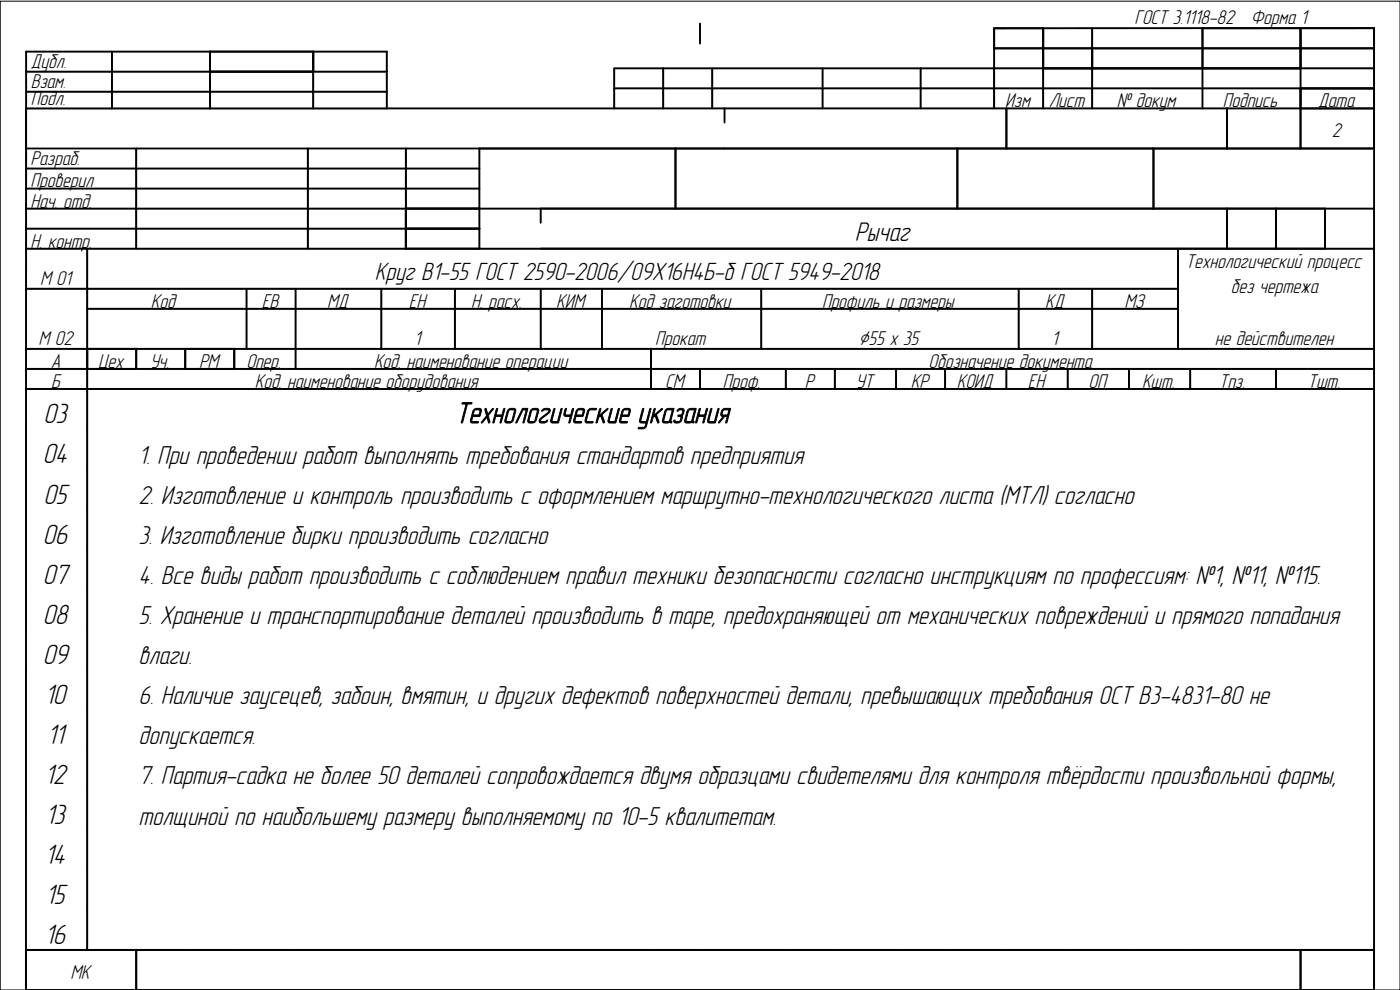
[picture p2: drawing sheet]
<svg xmlns="http://www.w3.org/2000/svg" width="297mm" height="210mm" viewBox="0 0 297 210" stroke-linecap="round" stroke-linejoin="round" font-family="sans-serif">
<defs><g id="words">
<text font-size="6.6" x="96.6" y="89.7">Технологические указания</text>
<g font-size="6.1">
<text x="9.2" y="89.8">03</text>
<text x="9.1" y="98.3">04</text>
<text x="9.2" y="106.8">05</text>
<text x="9.1" y="115.3">06</text>
<text x="9.1" y="123.8">07</text>
<text x="9.1" y="132.3">08</text>
<text x="9.1" y="140.8">09</text>
<text x="9.5" y="149.3">10</text>
<text x="10" y="157.8">11</text>
<text x="9.5" y="166.3">12</text>
<text x="9.7" y="174.8">13</text>
<text x="9.5" y="183.3">14</text>
<text x="9.7" y="191.8">15</text>
<text x="9.5" y="200.3">16</text>
</g>
<text font-size="5.9" x="181.4" y="51.1">Рычаг</text>
<g font-size="5.7">
<text x="29.4" y="98.4">1. При проведении работ выполнять требования стандартов предприятия</text>
<text x="29.4" y="106.9">2. Изготовление и контроль производить с оформлением маршрутно-технологического листа (МТЛ) согласно</text>
<text x="29.4" y="115.4">3. Изготовление бирки производить согласно</text>
<text x="29.4" y="123.9">4. Все виды работ производить с соблюдением правил техники безопасности согласно инструкциям по профессиям: №1, №11, №115.</text>
<text x="29.4" y="132.4">5. Хранение и транспортирование деталей производить в таре, предохраняющей от механических повреждений и прямого попадания</text>
<text x="29.4" y="140.9">влаги.</text>
<text x="29.4" y="149.4">6. Наличие заусецев, забоин, вмятин, и других дефектов поверхностей детали, превышающих требования ОСТ В3-4831-80 не</text>
<text x="29.4" y="157.9">допускается.</text>
<text x="29.4" y="166.4">7. Партия-садка не более 50 деталей сопровождается двумя образцами свидетелями для контроля твёрдости произвольной формы,</text>
<text x="29.4" y="174.9">толщиной по наибольшему размеру выполняемому по 10-5 квалитетам.</text>
</g>
<text font-size="5.5" x="79.5" y="59.4">Круг В1-55 ГОСТ 2590-2006/09Х16Н4Б-б ГОСТ 5949-2018</text>
<g font-size="4.4">
<text x="240.6" y="5.1">ГОСТ 3.1118-82</text>
<text x="265.4" y="5.1">Форма 1</text>
<text x="6.6" y="14.4">Дубл.</text>
<text x="6.6" y="18.6">Взам.</text>
<text x="6.6" y="22.2">Подл.</text>
<text x="213.3" y="22.8">Изм</text>
<text x="222.5" y="22.8">Лист</text>
<text x="236.9" y="22.8">№ докум</text>
<text x="259.4" y="22.8">Подпись</text>
<text x="279.7" y="22.8">Дата</text>
<text x="282.6" y="29.1">2</text>
<text x="6.5" y="34.9">Разраб.</text>
<text x="6.5" y="39.8">Проверил</text>
<text x="6.5" y="44">Нач. отд.</text>
<text x="6.5" y="52.5">Н. контр.</text>
<text x="251.5" y="56.8">Технологический процесс</text>
<text x="8.5" y="60.4">М 01</text>
<text x="32" y="65.3">Код</text>
<text x="55.5" y="65.3">ЕВ</text>
<text x="69.4" y="65.3">МД</text>
<text x="86.7" y="65.3">ЕН</text>
<text x="99.9" y="65.3">Н. расх.</text>
<text x="118" y="65.3">КИМ</text>
<text x="133.5" y="65.3">Код заготовки</text>
<text x="174.4" y="65.3">Профиль и размеры</text>
<text x="221.7" y="65.3">КД</text>
<text x="238.5" y="65.3">МЗ</text>
<text x="261.1" y="62.1">без чертежа</text>
<text x="8.2" y="73.2">М 02</text>
<text x="87.9" y="73.2">1</text>
<text x="139" y="73.2">Прокат</text>
<text x="182.2" y="73.2">‡55 x 35</text>
<text x="223.1" y="73.2">1</text>
<text x="257.7" y="73.2">не действителен</text>
<text x="10.8" y="78">А</text>
<text x="10.9" y="82.3">Б</text>
<text x="20.8" y="78">Цех</text>
<text x="31.8" y="78">Уч.</text>
<text x="42.2" y="78">РМ</text>
<text x="52.3" y="78">Опер.</text>
<text x="54" y="82.3">Код, наименование оборудования</text>
<text x="79.3" y="78">Код, наименование операции</text>
<text x="141.1" y="82.3">СМ</text>
<text x="153.4" y="82.3">Проф.</text>
<text x="170.8" y="82.3">Р</text>
<text x="181.5" y="82.3">УТ</text>
<text x="193.2" y="82.3">КР</text>
<text x="197" y="78">Обозначение документа</text>
<text x="203" y="82.3">КОИД</text>
<text x="218" y="82.3">ЕН</text>
<text x="230.9" y="82.3">ОП</text>
<text x="242.3" y="82.3">Кшт.</text>
<text x="258.5" y="82.3">Тпз.</text>
<text x="277.4" y="82.3">Тшт.</text>
<text x="14.9" y="207.6">МК</text>
</g>
</g></defs>
<g fill="none" stroke="#000" stroke-width=".21">
<path d="M0 .2h297v209.8h-297zM5.5 15.2h39v7.8M5.5 19.4h76.5M23.8 10.9v12.1M44.5 10.9h-39v12.1h76.5v-12.1h-15.6M82 15.2h-15.6v7.8M140.7 14.5v8.5M148.5 5v4.2M151.1 14.5v8.5M174.5 14.5v8.5M195.3 14.5v8.5M210.9 10.2v12.8"/>
<path d="M221.3 6h33.8M231.7 6v4.2M231.7 14.5v8.5M255.1 14.5v8.5M291.5 6v17M291.5 14.5h-15.6v4.2h-145.6M5.5 35.7h96.2M5.5 40h96.2M28.9 31.5v21.2M65.3 31.5v21.2M86.1 31.5v12.7h-80.6M221.3 23v-8.5h-91v8.5h145.6"/>
<path d="M5.5 52.7h286M5.5 48.5h80.6M18.5 52.7v21.3M101.7 44.2h13v3M249.9 52.7v21.3M281.1 44.2h10.4v157.3h-286v-170h96.2v21.2M5.5 61.2h244.4M5.5 74h286M5.5 78.2h286M18.5 78.2v123.3M18.5 65.5h231.4M28.9 74v4.2"/>
<path d="M39.3 74v4.2M49.7 74v4.2M52.3 61.2v12.8M62.7 61.2v17M80.9 61.2v12.8M96.5 61.2v12.8M114.7 61.2v12.8M127.7 61.2v12.8M138.1 74v8.5M148.5 78.2v4.3M161.5 61.2v12.8M166.7 78.2v4.3"/>
<path d="M177.1 78.2v4.3M190.1 78.2v4.3M200.5 78.2v4.3M213.5 78.2v4.3M216.1 61.2v12.8M226.5 78.2v4.3M231.7 61.2v12.8M239.5 78.2v4.3M252.5 78.2v4.3M270.7 78.2v4.3M5.5 82.5h286M275.9 201.5v8.5"/>
</g>
<g fill="none" stroke="#000" stroke-width=".4">
<path d="M5.5 15.2h76.5M5.5 19.4h76.5M23.8 10.9v12.1M44.5 10.9v12.1M66.4 10.9v12.1M130.3 18.7h161.2M140.7 14.5v8.5M148.5 5v4.2M151.1 14.5v8.5M174.5 14.5v8.5M195.3 14.5v8.5M210.9 10.2h80.6"/>
<path d="M221.3 6v17M231.7 6v17M255.1 6v17M275.9 6v25.5M291.5 14.5h-161.2v8.5M5.5 23h286M5.5 31.5h286M5.5 35.7h96.2M5.5 40h96.2M28.9 31.5v21.2M65.3 31.5v21.2M86.1 31.5v21.2"/>
<path d="M101.7 31.5v21.2M143.3 31.5v12.7M153.7 23v3M203.1 31.5v12.7M210.9 23v-17h80.6v204h-286v-199.1h76.5v12.1M213.5 23v8.5M244.7 31.5v12.7M260.3 23v8.5M5.5 44.2h286M5.5 48.5h96.2M5.5 52.7h286M18.5 52.7v148.8"/>
<path d="M114.7 44.2v3M249.9 52.7v21.3M260.3 44.2v8.5M270.7 44.2v8.5M281.1 44.2v8.5M5.5 74h286M5.5 78.2h286M5.5 61.2h244.4M18.5 65.5h231.4M28.9 74v4.2M39.3 74v4.2M49.7 74v4.2"/>
<path d="M52.3 61.2v12.8M62.7 61.2v17M80.9 61.2v12.8M96.5 61.2v12.8M114.7 61.2v12.8M127.7 61.2v12.8M138.1 74v8.5M148.5 78.2v4.3M161.5 61.2v12.8M166.7 78.2v4.3M177.1 78.2v4.3M190.1 78.2v4.3"/>
<path d="M200.5 78.2v4.3M213.5 78.2v4.3M216.1 61.2v12.8M226.5 78.2v4.3M231.7 61.2v12.8M239.5 78.2v4.3M252.5 78.2v4.3M270.7 78.2v4.3M5.5 82.5h286M5.5 201.5h286M28.9 201.5v8.5M275.9 201.5v8.5"/>
</g>
<use href="#words"/>
</svg>
